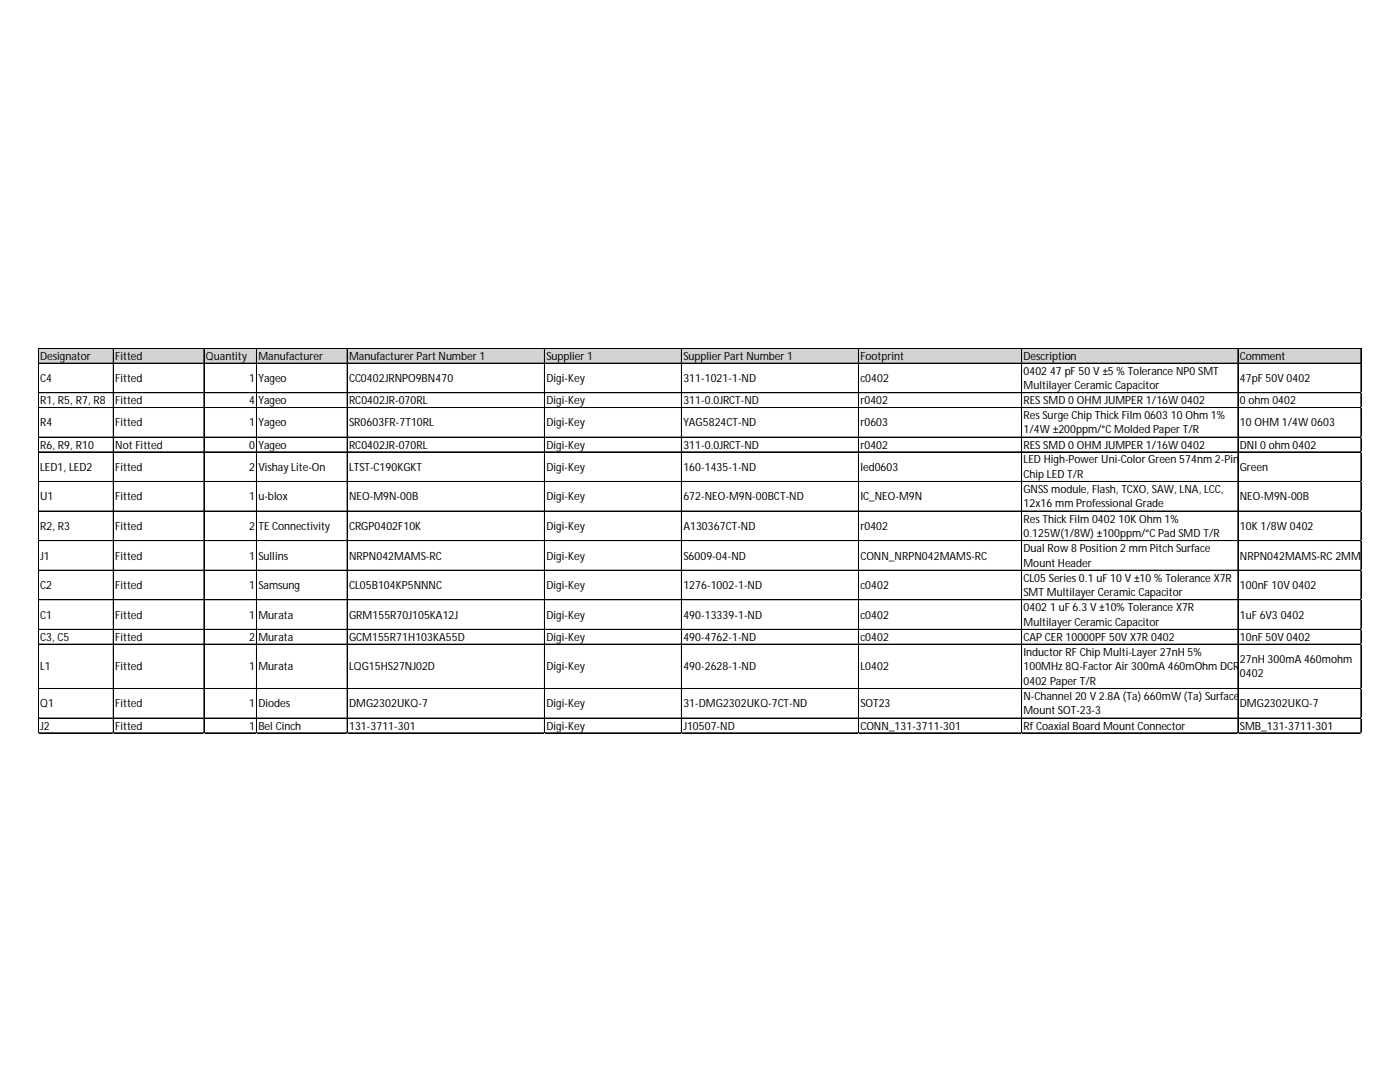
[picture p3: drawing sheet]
<svg xmlns="http://www.w3.org/2000/svg" width="279mm" height="216mm" viewBox="0 0 279 216" stroke-linecap="round" stroke-linejoin="round" font-family="sans-serif">
<defs><g id="words">
<g font-size="2.3">
<text x="8" y="71.8">Designator</text>
<text x="23" y="71.8">Fitted</text>
<text x="41.1" y="71.8">Quantity</text>
<text x="51.6" y="71.8">Manufacturer</text>
<text x="69.7" y="71.8">Manufacturer Part Number 1</text>
<text x="109" y="71.8">Supplier 1</text>
<text x="136.4" y="71.8">Supplier Part Number 1</text>
<text x="171.7" y="71.8">Footprint</text>
<text x="204.3" y="71.8">Description</text>
<text x="247.4" y="71.8">Comment</text>
<text x="8" y="76.2">C4</text>
<text x="23" y="76.2">Fitted</text>
<text x="49.7" y="76.2">1</text>
<text x="51.6" y="76.2">Yageo</text>
<text x="69.7" y="76.2">CC0402JRNPO9BN470</text>
<text x="109" y="76.2">Digi-Key</text>
<text x="136.4" y="76.2">311-1021-1-ND</text>
<text x="171.7" y="76.2">c0402</text>
<text x="204.3" y="74.8">0402</text>
<text x="204.3" y="77.6">Multilayer Ceramic Capacitor</text>
<text x="209.6" y="74.8">47 pF 50 V ±5 % Tolerance NP0 SMT</text>
<text x="247.4" y="76.2">47pF 50V 0402</text>
<text x="8" y="80.7">R1, R5, R7, R8</text>
<text x="23" y="80.7">Fitted</text>
<text x="49.7" y="80.7">4</text>
<text x="51.6" y="80.7">Yageo</text>
<text x="69.7" y="80.7">RC0402JR-070RL</text>
<text x="109" y="80.7">Digi-Key</text>
<text x="136.4" y="80.7">311-0.0JRCT-ND</text>
<text x="171.7" y="80.7">r0402</text>
<text x="204.3" y="80.7">RES SMD 0 OHM JUMPER 1/16W 0402</text>
<text x="204.3" y="83.6">Res Surge Chip Thick Film 0603</text>
<text x="233.7" y="83.6">10 Ohm 1%</text>
<text x="247.4" y="80.7">0 ohm 0402</text>
<text x="8" y="85.1">R4</text>
<text x="8" y="89.5">R6, R9, R10</text>
<text x="23" y="85.1">Fitted</text>
<text x="23" y="89.5">Not Fitted</text>
<text x="49.7" y="85.1">1</text>
<text x="49.7" y="89.5">0</text>
<text x="51.6" y="85.1">Yageo</text>
<text x="51.6" y="89.5">Yageo</text>
<text x="69.7" y="85.1">SR0603FR-7T10RL</text>
<text x="69.7" y="89.5">RC0402JR-070RL</text>
<text x="109" y="85.1">Digi-Key</text>
<text x="109" y="89.5">Digi-Key</text>
<text x="136.4" y="85.1">YAG5824CT-ND</text>
<text x="136.4" y="89.5">311-0.0JRCT-ND</text>
<text x="171.7" y="85.1">r0603</text>
<text x="171.7" y="89.5">r0402</text>
<text x="204.3" y="86.5">1/4W ±200ppm/°C Molded Paper T/R</text>
<text x="204.3" y="89.5">RES SMD 0 OHM JUMPER 1/16W 0402</text>
<text x="247.4" y="85.1">10 OHM 1/4W 0603</text>
<text x="247.4" y="89.5">DNI 0 ohm 0402</text>
<text x="8" y="93.9">LED1, LED2</text>
<text x="23" y="93.9">Fitted</text>
<text x="49.7" y="93.9">2</text>
<text x="51.6" y="93.9">Vishay Lite-On</text>
<text x="69.7" y="93.9">LTST-C190KGKT</text>
<text x="109" y="93.9">Digi-Key</text>
<text x="136.4" y="93.9">160-1435-1-ND</text>
<text x="171.7" y="93.9">led0603</text>
<text x="204.3" y="92.5">LED High-Power Uni-Color Green 574nm 2-Pin</text>
<text x="204.3" y="95.3">Chip LED T/R</text>
<text x="247.4" y="93.9">Green</text>
<text x="8" y="99.8">U1</text>
<text x="23" y="99.8">Fitted</text>
<text x="49.7" y="99.8">1</text>
<text x="51.6" y="99.8">u-blox</text>
<text x="69.7" y="99.8">NEO-M9N-00B</text>
<text x="109" y="99.8">Digi-Key</text>
<text x="136.4" y="99.8">672-NEO-M9N-00BCT-ND</text>
<text x="171.7" y="99.8">IC_NEO-M9N</text>
<text x="204.3" y="98.4">GNSS module, Flash, TCXO, SAW, LNA, LCC,</text>
<text x="204.3" y="101.2">12x16 mm Professional Grade</text>
<text x="247.4" y="99.8">NEO-M9N-00B</text>
<text x="8" y="105.7">R2, R3</text>
<text x="23" y="105.7">Fitted</text>
<text x="49.7" y="105.7">2</text>
<text x="51.6" y="105.7">TE Connectivity</text>
<text x="69.7" y="105.7">CRGP0402F10K</text>
<text x="109" y="105.7">Digi-Key</text>
<text x="136.4" y="105.7">A130367CT-ND</text>
<text x="171.7" y="105.7">r0402</text>
<text x="204.3" y="104.3">Res Thick Film 0402</text>
<text x="204.3" y="107.1">0.125W(1/8W) ±100ppm/°C Pad SMD T/R</text>
<text x="223.2" y="104.3">10K Ohm 1%</text>
<text x="247.4" y="105.7">10K 1/8W 0402</text>
<text x="8" y="111.6">J1</text>
<text x="23" y="111.6">Fitted</text>
<text x="49.7" y="111.6">1</text>
<text x="51.6" y="111.6">Sullins</text>
<text x="69.7" y="111.6">NRPN042MAMS-RC</text>
<text x="109" y="111.6">Digi-Key</text>
<text x="136.4" y="111.6">S6009-04-ND</text>
<text x="171.7" y="111.6">CONN_NRPN042MAMS-RC</text>
<text x="204.3" y="110.2">Dual Row 8 Position 2 mm Pitch Surface</text>
<text x="204.3" y="113">Mount Header</text>
<text x="247.4" y="111.6">NRPN042MAMS-RC 2MM</text>
<text x="8" y="117.5">C2</text>
<text x="23" y="117.5">Fitted</text>
<text x="49.7" y="117.5">1</text>
<text x="51.6" y="117.5">Samsung</text>
<text x="69.7" y="117.5">CL05B104KP5NNNC</text>
<text x="109" y="117.5">Digi-Key</text>
<text x="136.4" y="117.5">1276-1002-1-ND</text>
<text x="171.7" y="117.5">c0402</text>
<text x="204.3" y="116.1">CL05 Series 0.1 uF 10 V ±10 % Tolerance X7R</text>
<text x="204.3" y="118.9">SMT Multilayer Ceramic Capacitor</text>
<text x="247.4" y="117.5">100nF 10V 0402</text>
<text x="8" y="123.4">C1</text>
<text x="23" y="123.4">Fitted</text>
<text x="49.7" y="123.4">1</text>
<text x="51.6" y="123.4">Murata</text>
<text x="69.7" y="123.4">GRM155R70J105KA12J</text>
<text x="109" y="123.4">Digi-Key</text>
<text x="136.4" y="123.4">490-13339-1-ND</text>
<text x="171.7" y="123.4">c0402</text>
<text x="204.3" y="122">0402</text>
<text x="204.3" y="124.8">Multilayer Ceramic Capacitor</text>
<text x="209.6" y="122">1 uF 6.3 V ±10% Tolerance X7R</text>
<text x="247.4" y="123.4">1uF 6V3</text>
<text x="255.6" y="123.4">0402</text>
<text x="8" y="127.9">C3, C5</text>
<text x="23" y="127.9">Fitted</text>
<text x="49.7" y="127.9">2</text>
<text x="51.6" y="127.9">Murata</text>
<text x="69.7" y="127.9">GCM155R71H103KA55D</text>
<text x="109" y="127.9">Digi-Key</text>
<text x="136.4" y="127.9">490-4762-1-ND</text>
<text x="171.7" y="127.9">c0402</text>
<text x="204.3" y="127.9">CAP CER 10000PF 50V X7R 0402</text>
<text x="204.3" y="130.8">Inductor RF Chip Multi-Layer 27nH 5%</text>
<text x="247.4" y="127.9">10nF 50V 0402</text>
<text x="8" y="133.8">L1</text>
<text x="23" y="133.8">Fitted</text>
<text x="49.7" y="133.8">1</text>
<text x="51.6" y="133.8">Murata</text>
<text x="69.7" y="133.8">LQG15HS27NJ02D</text>
<text x="109" y="133.8">Digi-Key</text>
<text x="136.4" y="133.8">490-2628-1-ND</text>
<text x="171.7" y="133.8">L0402</text>
<text x="204.3" y="133.7">100MHz 8Q-Factor Air 300mA 460mOhm DCR</text>
<text x="204.3" y="136.6">0402 Paper T/R</text>
<text x="247.4" y="132.3">27nH 300mA 460mohm</text>
<text x="247.4" y="135.2">0402</text>
<text x="8" y="141.2">Q1</text>
<text x="23" y="141.2">Fitted</text>
<text x="49.7" y="141.2">1</text>
<text x="51.6" y="141.2">Diodes</text>
<text x="69.7" y="141.2">DMG2302UKQ-7</text>
<text x="109" y="141.2">Digi-Key</text>
<text x="136.4" y="141.2">31-DMG2302UKQ-7CT-ND</text>
<text x="171.7" y="141.2">SOT23</text>
<text x="204.3" y="139.7">N-Channel 20 V 2.8A (Ta) 660mW (Ta) Surface</text>
<text x="204.3" y="142.5">Mount SOT-23-3</text>
<text x="247.4" y="141.2">DMG2302UKQ-7</text>
<text x="8" y="145.6">J2</text>
<text x="23" y="145.6">Fitted</text>
<text x="49.7" y="145.6">1</text>
<text x="51.6" y="145.6">Bel Cinch</text>
<text x="69.7" y="145.6">131-3711-301</text>
<text x="109" y="145.6">Digi-Key</text>
<text x="136.4" y="145.6">J10507-ND</text>
<text x="171.7" y="145.6">CONN_131-3711-301</text>
<text x="204.3" y="145.6">Rf Coaxial Board Mount Connector</text>
<text x="247.4" y="145.6">SMB_131-3711-301</text>
</g>
</g></defs>
<path d="M7.6 69.5h264.1v3h-264.1z" fill="#d3d3d3"/>
<g fill="none" stroke="#000" stroke-width=".2">
<path d="M7.7 69.5l-.1 76.8M7.7 69.5h264M7.7 69.6h264M7.7 72.5h264M7.7 78.4h264M22.6 69.6v76.7M40.7 69.6v76.7M51.2 69.6v76.7M69.3 69.6v76.7M108.7 69.6v76.7M136 69.6v76.7M171.3 69.6v76.7"/>
<path d="M171.4 69.6v76.7M203.9 69.6v76.7M247.1 69.6v76.7M271.6 69.6v76.7M7.7 81.3h264M7.7 81.4h264M7.7 87.2h264M7.7 87.3h264M7.7 90.2h264M7.7 96.1h264M7.7 102h264M7.7 107.9h264"/>
<path d="M7.7 113.8h264M7.7 119.7h264M7.7 125.6h264M7.7 128.5h264M7.7 128.6h264M7.7 137.4h264M7.7 143.3h264M7.7 146.2h264M7.7 146.3h264"/>
</g>
<path d="M7.6 146.3v.1" fill="none" stroke="#d4d4d4" stroke-width=".2"/>
<path d="M22.6 146.3v.1" fill="none" stroke="#d4d4d4" stroke-width=".2"/>
<path d="M40.7 146.3v.1" fill="none" stroke="#d4d4d4" stroke-width=".2"/>
<path d="M51.2 146.3v.1" fill="none" stroke="#d4d4d4" stroke-width=".2"/>
<path d="M69.3 146.3v.1" fill="none" stroke="#d4d4d4" stroke-width=".2"/>
<path d="M108.7 146.3v.1" fill="none" stroke="#d4d4d4" stroke-width=".2"/>
<path d="M136 146.3v.1" fill="none" stroke="#d4d4d4" stroke-width=".2"/>
<path d="M171.3 146.3v.1" fill="none" stroke="#d4d4d4" stroke-width=".2"/>
<path d="M203.9 146.3v.1" fill="none" stroke="#d4d4d4" stroke-width=".2"/>
<path d="M247.1 146.3v.1" fill="none" stroke="#d4d4d4" stroke-width=".2"/>
<path d="M271.6 146.3v.1" fill="none" stroke="#d4d4d4" stroke-width=".2"/>
<path d="M271.7 78.4h.1" fill="none" stroke="#d4d4d4" stroke-width=".2"/>
<path d="M271.7 81.3h.1" fill="none" stroke="#d4d4d4" stroke-width=".2"/>
<path d="M271.7 87.2h.1" fill="none" stroke="#d4d4d4" stroke-width=".2"/>
<path d="M271.7 90.2h.1" fill="none" stroke="#d4d4d4" stroke-width=".2"/>
<path d="M271.7 96.1h.1" fill="none" stroke="#d4d4d4" stroke-width=".2"/>
<path d="M271.7 102h.1" fill="none" stroke="#d4d4d4" stroke-width=".2"/>
<path d="M271.7 107.9h.1" fill="none" stroke="#d4d4d4" stroke-width=".2"/>
<path d="M271.7 113.8h.1" fill="none" stroke="#d4d4d4" stroke-width=".2"/>
<path d="M271.7 119.7h.1" fill="none" stroke="#d4d4d4" stroke-width=".2"/>
<path d="M271.7 125.6h.1" fill="none" stroke="#d4d4d4" stroke-width=".2"/>
<path d="M271.7 128.5h.1" fill="none" stroke="#d4d4d4" stroke-width=".2"/>
<path d="M271.7 137.4h.1" fill="none" stroke="#d4d4d4" stroke-width=".2"/>
<path d="M271.7 143.3h.1" fill="none" stroke="#d4d4d4" stroke-width=".2"/>
<path d="M271.7 146.2h.1" fill="none" stroke="#d4d4d4" stroke-width=".2"/>
<use href="#words"/>
</svg>
